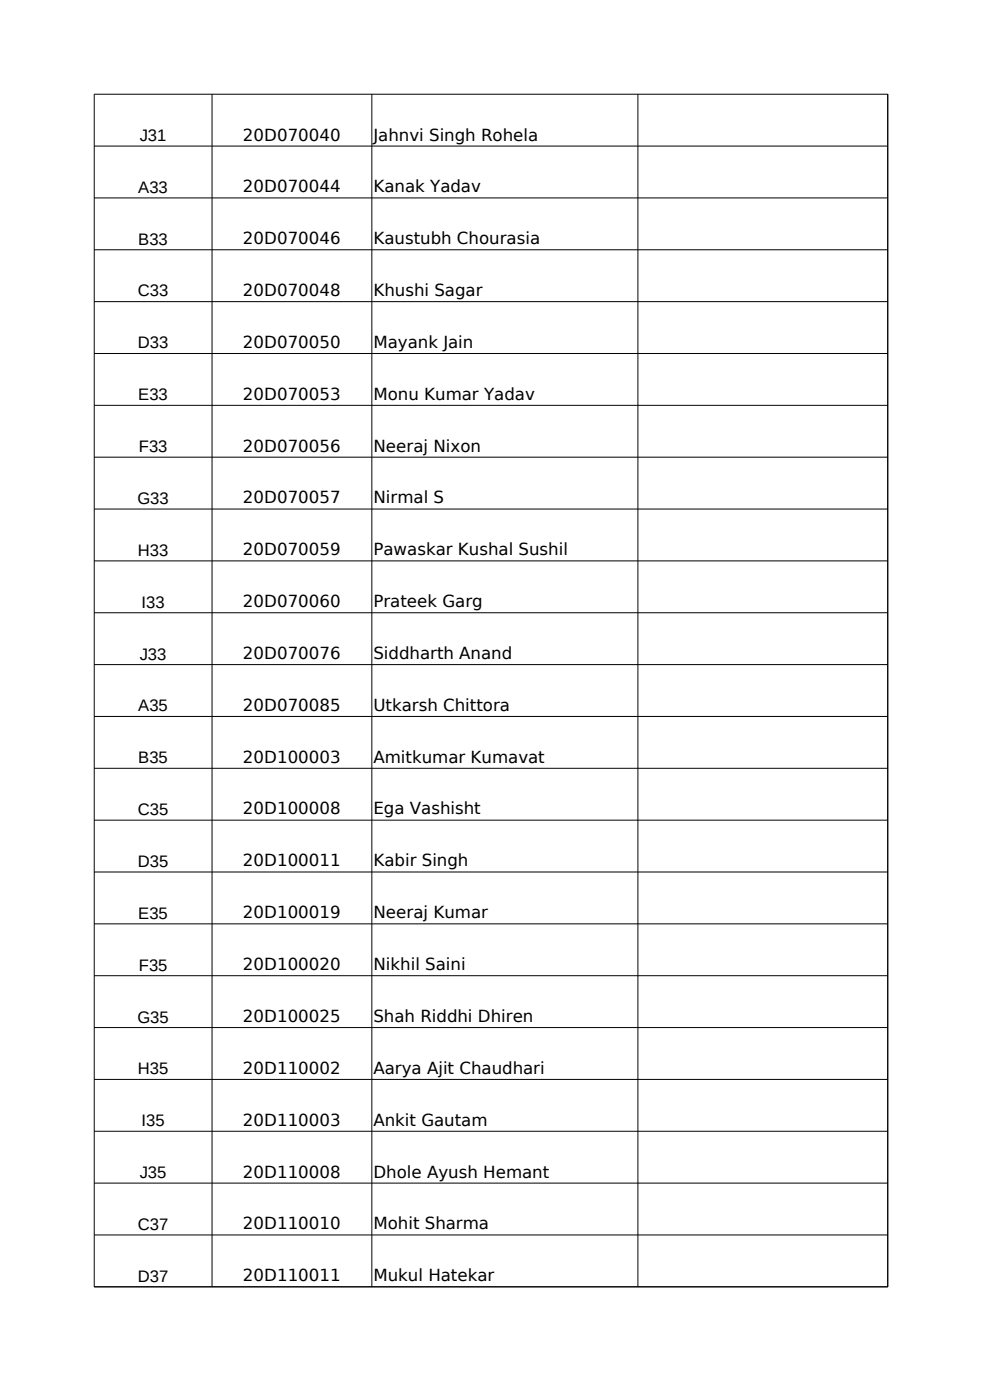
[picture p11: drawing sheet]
<svg xmlns="http://www.w3.org/2000/svg" width="210mm" height="297mm" viewBox="0 0 210 297" stroke-linecap="round" stroke-linejoin="round" font-family="sans-serif">
<defs><g id="words">
<g font-size="3.5">
<text x="29.6" y="29.9">J31</text>
<text x="51.5" y="29.8">20D070040</text>
<text x="79.2" y="29.8">Jahnvi Singh Rohela</text>
<text x="29.3" y="40.9">A33</text>
<text x="51.5" y="40.8">20D070044</text>
<text x="79.2" y="40.8">Kanak Yadav</text>
<text x="29.3" y="51.9">B33</text>
<text x="51.5" y="51.8">20D070046</text>
<text x="79.2" y="51.8">Kaustubh Chourasia</text>
<text x="29.2" y="62.9">C33</text>
<text x="51.5" y="62.8">20D070048</text>
<text x="79.2" y="62.8">Khushi Sagar</text>
<text x="29.2" y="73.9">D33</text>
<text x="51.5" y="73.8">20D070050</text>
<text x="79.2" y="73.8">Mayank Jain</text>
<text x="29.3" y="84.9">E33</text>
<text x="51.5" y="84.8">20D070053</text>
<text x="79.2" y="84.8">Monu Kumar Yadav</text>
<text x="29.5" y="95.9">F33</text>
<text x="51.5" y="95.8">20D070056</text>
<text x="79.2" y="95.8">Neeraj Nixon</text>
<text x="29.1" y="106.9">G33</text>
<text x="51.5" y="106.8">20D070057</text>
<text x="79.2" y="106.8">Nirmal S</text>
<text x="29.2" y="117.9">H33</text>
<text x="51.5" y="117.8">20D070059</text>
<text x="79.2" y="117.8">Pawaskar Kushal Sushil</text>
<text x="30" y="128.9">I33</text>
<text x="51.5" y="128.8">20D070060</text>
<text x="79.2" y="128.8">Prateek Garg</text>
<text x="29.6" y="139.9">J33</text>
<text x="51.5" y="139.8">20D070076</text>
<text x="79.2" y="139.8">Siddharth Anand</text>
<text x="29.3" y="150.9">A35</text>
<text x="51.5" y="150.8">20D070085</text>
<text x="79.2" y="150.8">Utkarsh Chittora</text>
<text x="29.3" y="161.9">B35</text>
<text x="51.5" y="161.8">20D100003</text>
<text x="79.2" y="161.8">Amitkumar Kumavat</text>
<text x="29.2" y="172.9">C35</text>
<text x="51.5" y="172.8">20D100008</text>
<text x="79.2" y="172.8">Ega Vashisht</text>
<text x="29.2" y="183.9">D35</text>
<text x="51.5" y="183.8">20D100011</text>
<text x="79.2" y="183.8">Kabir Singh</text>
<text x="29.3" y="194.9">E35</text>
<text x="51.5" y="194.8">20D100019</text>
<text x="79.2" y="194.8">Neeraj Kumar</text>
<text x="29.5" y="205.9">F35</text>
<text x="51.5" y="205.8">20D100020</text>
<text x="79.2" y="205.8">Nikhil Saini</text>
<text x="29.1" y="216.9">G35</text>
<text x="51.5" y="216.8">20D100025</text>
<text x="79.2" y="216.8">Shah Riddhi Dhiren</text>
<text x="29.2" y="227.9">H35</text>
<text x="51.5" y="227.8">20D110002</text>
<text x="79.2" y="227.8">Aarya Ajit Chaudhari</text>
<text x="30" y="238.9">I35</text>
<text x="51.5" y="238.8">20D110003</text>
<text x="79.2" y="238.8">Ankit Gautam</text>
<text x="29.6" y="249.9">J35</text>
<text x="51.5" y="249.8">20D110008</text>
<text x="79.2" y="249.8">Dhole Ayush Hemant</text>
<text x="29.2" y="260.9">C37</text>
<text x="51.5" y="260.8">20D110010</text>
<text x="79.2" y="260.8">Mohit Sharma</text>
<text x="29.2" y="271.9">D37</text>
<text x="51.5" y="271.8">20D110011</text>
<text x="79.2" y="271.8">Mukul Hatekar</text>
</g>
</g></defs>
<g fill="none" stroke="#000" stroke-width=".21">
<path d="M20 20h168.3v253h-168.3zM45 20v253M78.9 20v253M135.3 20v253M20 31h168.3M20 42h168.3M20 53h168.3M20 64h168.3M20 75h168.3M20 86h168.3M20 97h168.3M20 108h168.3"/>
<path d="M20 119h168.3M20 130h168.3M20 141h168.3M20 152h168.3M20 163h168.3M20 174h168.3M20 185h168.3M20 196h168.3M20 207h168.3M20 218h168.3M20 229h168.3M20 240h168.3"/>
<path d="M20 251h168.3M20 262h168.3"/>
</g>
<use href="#words"/>
</svg>
